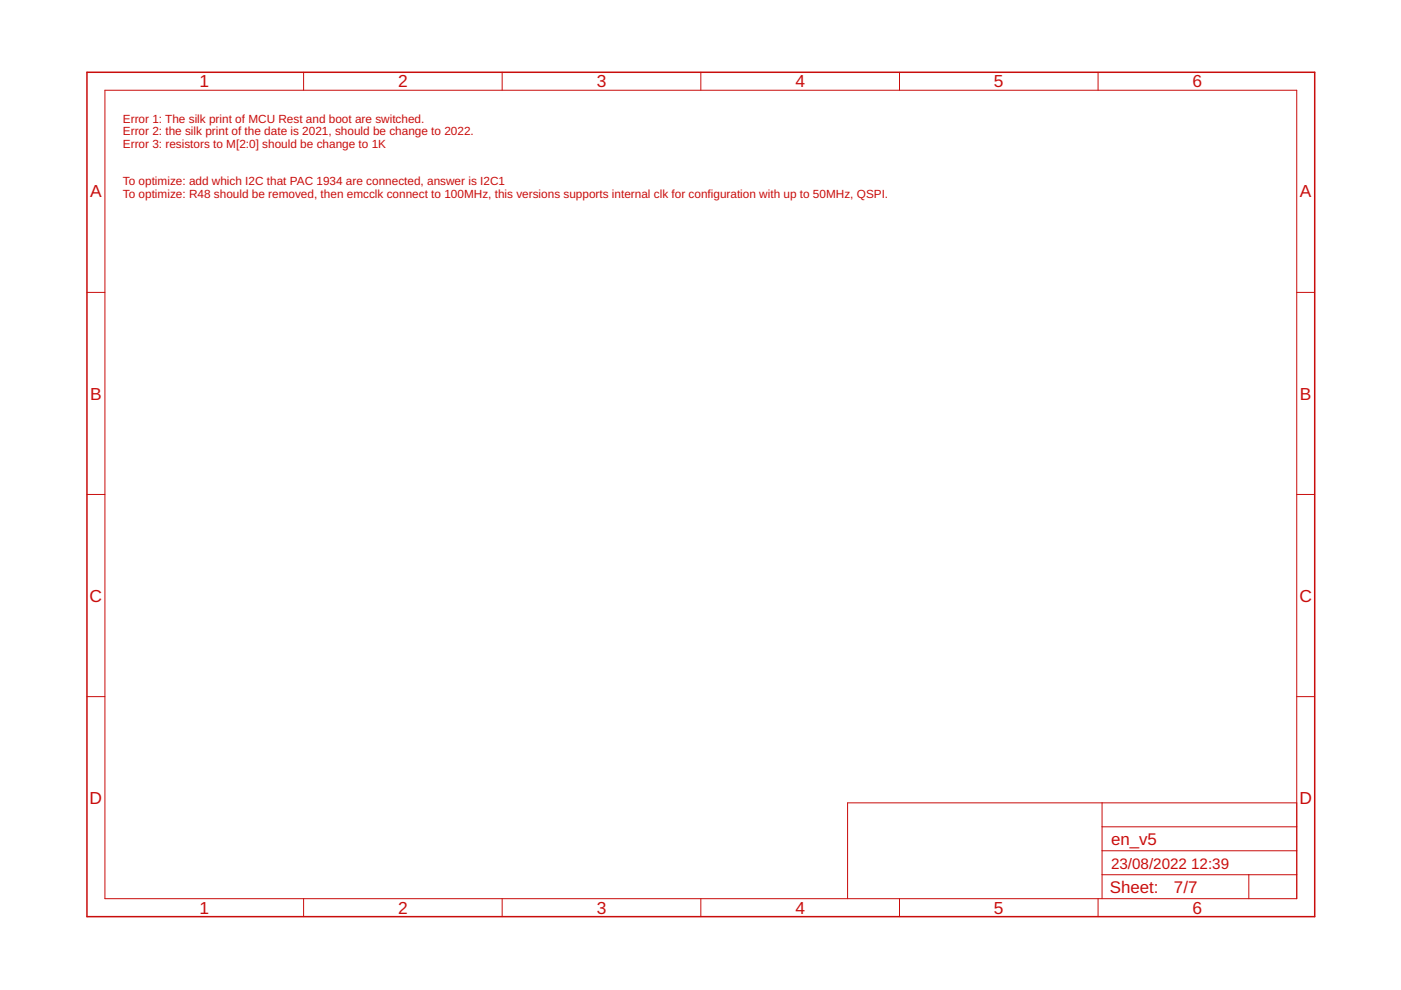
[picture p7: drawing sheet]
<svg xmlns="http://www.w3.org/2000/svg" width="297mm" height="210mm" viewBox="0 0 297 210" stroke-linecap="round" stroke-linejoin="round" font-family="sans-serif">
<defs><g id="words">
<g font-size="3.7" fill="#c90d0c">
<text x="42.3" y="18.5">1</text>
<text x="84.4" y="18.5">2</text>
<text x="126.5" y="18.5">3</text>
<text x="168.6" y="18.5">4</text>
<text x="210.7" y="18.5">5</text>
<text x="252.9" y="18.5">6</text>
<text x="19.1" y="41.9">A</text>
<text x="275.6" y="41.9">A</text>
<text x="19.1" y="84.7">B</text>
<text x="275.6" y="84.7">B</text>
<text x="19" y="127.6">C</text>
<text x="275.5" y="127.6">C</text>
<text x="19" y="170.4">D</text>
<text x="275.5" y="170.4">D</text>
<text x="42.3" y="193.7">1</text>
<text x="84.4" y="193.7">2</text>
<text x="126.5" y="193.7">3</text>
<text x="168.6" y="193.7">4</text>
<text x="210.7" y="193.7">5</text>
<text x="252.9" y="193.7">6</text>
</g>
<g font-size="3.6" fill="#c90d0c">
<text x="235.6" y="179.1">en_v5</text>
<text x="235.3" y="189.4">Sheet:</text>
<text x="248.9" y="189.3">7/7</text>
</g>
<g font-size="3.2" fill="#c90d0c">
<text x="235.6" y="184.2">23/08/2022</text>
<text x="252.6" y="184.2">12:39</text>
</g>
<g font-size="2.5" fill="#c90d0c">
<text x="26.1" y="26">Error 1: The silk print of MCU Rest and boot are switched.</text>
<text x="26.1" y="28.7">Error 2: the silk print of the date is 2021, should be change to 2022.</text>
<text x="26.1" y="31.3">Error 3: resistors to M[2:0] should be change to 1K</text>
<text x="26.1" y="39.3">To optimize: add which I2C that PAC 1934 are connected, answer is I2C1</text>
<text x="26.1" y="42">To optimize: R48 should be removed, then emcclk connect to 100MHz, this versions supports internal clk for configuration with up to 50MHz, QSPI.</text>
</g>
</g></defs>
<g fill="none" stroke="#c90d0c" stroke-width=".21">
<path d="M22.2 19.1h252.7v171.4h-252.7zM64.4 15.3v3.8M106.5 15.3v3.8M148.6 15.3v3.8M190.7 15.3v3.8M232.8 15.3v3.8M18.4 62h3.8M274.9 62h3.8M18.4 104.8h3.8M274.9 104.8h3.8M18.4 147.7h3.8M274.9 147.7h3.8"/>
<path d="M233.7 170.2v20.3M233.7 175.3h41.2M274.9 170.2h-95.2v20.3M64.4 190.5v3.9M106.5 190.5v3.9M148.6 190.5v3.9M190.7 190.5v3.9M232.8 190.5v3.9M233.7 185.5h41.2M233.7 180.4h41.2M264.8 185.5v5"/>
</g>
<path d="M18.4 15.3h260.3v179.1h-260.3z" fill="none" stroke="#c90d0c" stroke-width=".32"/>
<use href="#words"/>
</svg>
